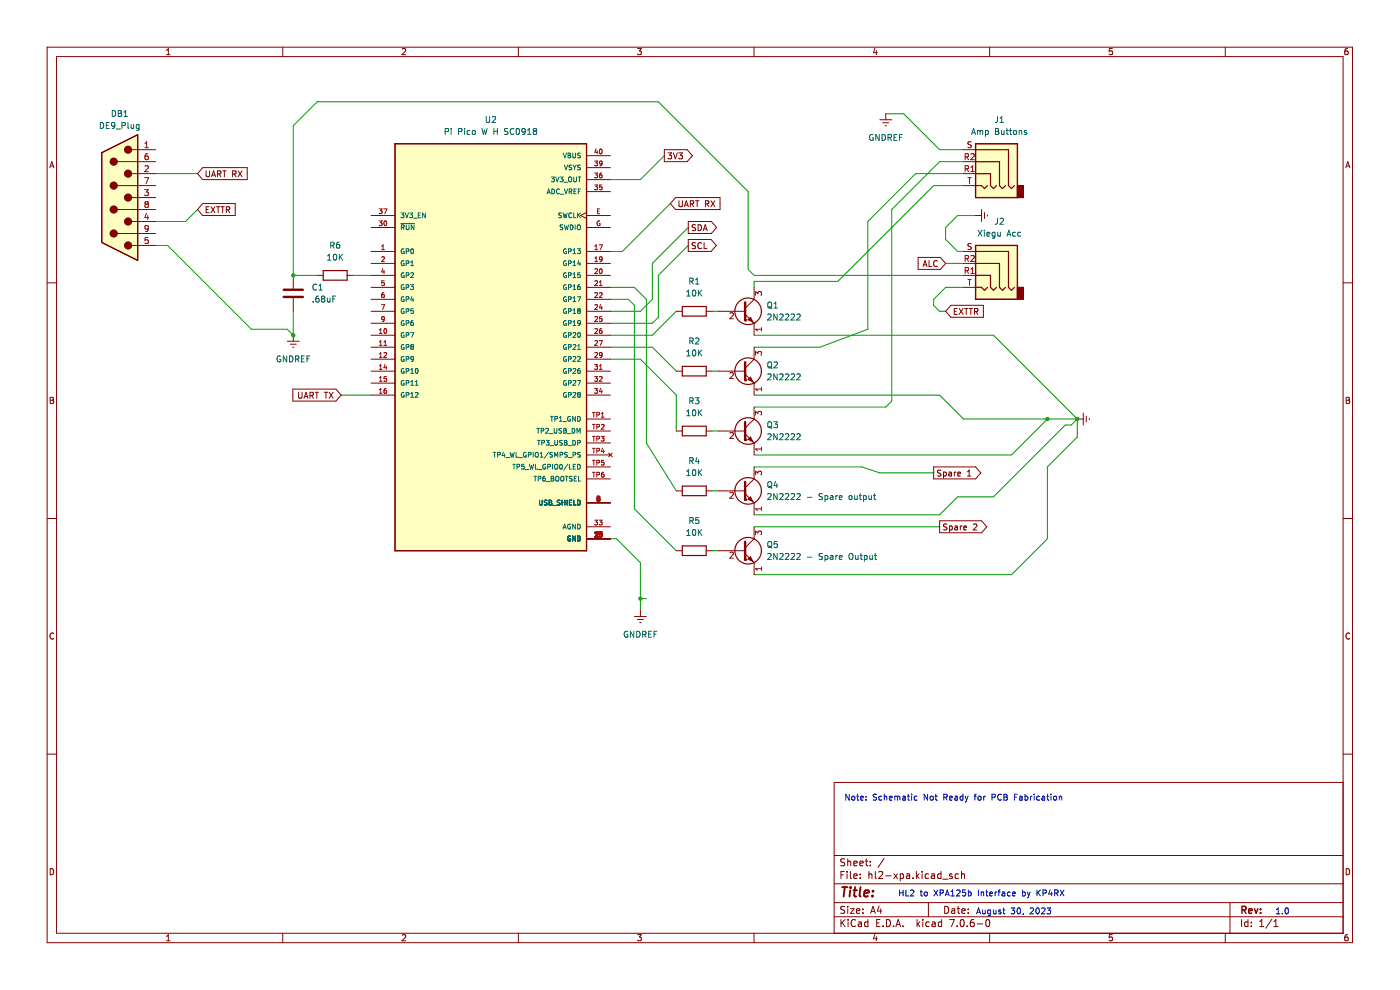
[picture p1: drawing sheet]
<svg xmlns="http://www.w3.org/2000/svg" width="297mm" height="210mm" viewBox="0 0 297 210" stroke-linecap="round" stroke-linejoin="round" font-family="sans-serif">
<g fill="none" stroke="#840000" stroke-width=".21">
<path d="M10 10h276.9v190h-276.9zM12 12h272.9v186h-272.9zM35.3 11.6h.8M35.3 10.7l.4-.4v1.3M60 10v2M85.3 10.4l.5-.1 .3 .4-.8 .9h.8M110 10v2M135.2 10.3h.9l-.5 .5 .4 .1v.6l-.2 .1-.6-.1M160 10v2M185.6 10.2l-.3 1h.8M185.9 10.7v.9M209.9 10v2"/>
<path d="M236 10.3h-.7v.6h.6l.1 .6-.2 .1-.5-.1M259.9 10v2M285.9 10.3l-.4 .1-.2 .2v.8l.2 .2 .5-.1-.1-.6-.4-.1-.2 .2M10.6 35.6l.4-1.3 .4 1.3M10.7 35.2h.6M285.5 35.6l.4-1.3 .5 1.3M285.6 35.2h.6M10 60h2M284.9 60h2M10.7 84.3h.4l.2 .2-.2 .4 .2 .1 .1 .3-.2 .3h-.5zM10.7 84.9h.4M285.6 84.3h.4l.3 .2-.3 .4 .3 .1v.3l-.2 .3h-.5z"/>
<path d="M285.6 84.9h.4M10 110h2M284.9 110h2M11.4 134.4a.58 .58 0 0 0-.8 .5 .58 .58 0 0 0 .8 .5M286.3 134.4a.58 .58 0 0 0-.8 .5 .58 .58 0 0 0 .8 .5M10 160h2M284.9 160h2M284.9 166h-107.9v32M10.7 184.3a.66 .66 0 0 1 .7 .6 .66 .66 0 0 1-.7 .7zM35.3 198.6l.4-.3v1.3M35.3 199.6h.8M60 198v2"/>
<path d="M85.3 198.4l.5-.1 .3 .3-.8 1h.8M110 198v2M135.2 198.3h.9l-.5 .5 .4 .1v.5l-.2 .2-.6-.2M160 198v2M177 194.5h107.9M177 191.5h107.9M177 187.5h107.9M177 181.5h107.9M178.4 185.6h.5M178.4 195.1v1.5M178.6 195.7l.7 .9M179.1 184.9h-.7v1.5"/>
<path d="M179.2 192.3h-.6l-.2 .1v.4l.7 .3 .1 .4-.3 .3-.6-.1M179.2 182.2h-.6l-.2 .1v.4l.7 .3 .1 .4-.3 .3-.6-.1M179.3 195.1l-.9 .8M179.7 184.9v.1M179.7 185.4v1M179.8 182.2v1.5M179.8 192.3v.1M179.8 192.8v1M179.8 182.8l.3-.1h.3l.1 1M179.9 195.1v.1M179.9 195.6v1M180.4 192.8h.8l-.8 1h.8"/>
<path d="M180.4 184.9v1.2l.2 .3M181.1 183.2l.7-.2v-.3h-.5l-.2 .2 .1 .7h.6M181.1 185.9l.7-.2v-.3h-.5l-.2 .2 .1 .7h.6M181.5 195.2a.71 .71 0 0 0-1 .5 .71 .71 0 0 0 .7 .9l.3-.2M181.7 193.3l.7-.2-.1-.3h-.4l-.2 .2 .1 .7h.5M182.1 195.6h.6l.1 1M182.4 183.2l.7-.2v-.3h-.5l-.2 .2 .1 .7h.6M182.5 186.2v.2M182.5 185.4v.2M182.8 195.9l-.5 .1-.2 .2 .2 .4 .5-.1M183.1 192.8v.2M183.1 193.6v.2"/>
<path d="M183.6 182.7h.5M183.8 182.2v1.2l.3 .3M184.1 195.6h-.4l-.3 .2 .2 .7h.5M184.1 195.1v1.5M184.3 185.5l.3-.1h.3l.1 1M184.3 184.9v1.5M184.6 183.5v.2M184.6 182.7v.2M184.7 193.8l.5-1.5 .5 1.5M184.8 193.3h.8M185.6 198.2l-.3 .9h.8M185.7 184.9v1.2l.2 .3"/>
<path d="M185.9 198.7v.9M186 195.8h.5M186.4 185l.6-.1 .3 .4-1 1.1h1M186.5 192.2l-.4 1.1h1M186.7 195.1h-.7v1.5h.7M186.8 192.8v1M187.3 196.4v.2M187.6 182.1l-1.3 1.9M187.9 185.8h1.2M188.1 195.1a.76 .76 0 0 1 .8 .7 .76 .76 0 0 1-.8 .8zM189.6 196.4v.2M189.6 185.4l.8 1"/>
<path d="M190.1 196.6l.5-1.5 .5 1.5M190.2 196.1h.7M190.4 185.4l-.8 1M191 185.4h.4l.3 .2-.1 .7h-.6M191 185.4v1.5M191.6 196.4v.2M192.3 185.4h.6l.1 1M193 185.7l-.5 .1-.2 .2 .2 .4 .5-.1M193.7 186.2v.2M194.4 184.9v1.5M194.6 185.8l.4 .6M194.6 195.1v1.5"/>
<path d="M194.7 196l.4 .6M195 185.4l-.6 .5M195.1 195.6l-.5 .5M195.6 184.9v.1M195.6 185.4v1M195.8 195.1v.1M195.8 195.6v1M197 191.5v3M197 185.4h-.4l-.3 .2 .1 .7h.6M197.1 195.6h-.4l-.3 .2 .2 .7h.5M197.6 185.4h.6l.1 1M197.8 195.6h.5l.1 1"/>
<path d="M198.3 185.7l-.5 .1-.3 .2 .3 .4 .5-.1M198.4 195.9l-.5 .1-.2 .2 .2 .4 .5-.1M199.6 185.4h-.4l-.3 .2 .1 .7h.6M199.6 184.9v1.5M199.8 195.6h-.5l-.3 .2 .2 .7h.6M199.8 195.1v1.5M200 186.5h1.1M200.4 192.3a.76 .76 0 0 1 .9 .7 .76 .76 0 0 1-.9 .8zM201.5 195.1h1l-.7 1.5M201.9 192.8h.6v1M202 185.4h-.4l-.2 .2 .1 .2 .5 .1v.4h-.6M202.5 193.1l-.5 .1-.2 .2 .2 .4 .5-.1"/>
<path d="M203 192.8h.6M203 196.4v.2M203.3 192.3v1.2l.3 .3M203.3 185.4h-.4l-.3 .2 .2 .7h.5M203.8 195.2l.2-.1a.8 .8 0 0 1 .6 .7 .8 .8 0 0 1-.6 .8l-.3-.6zM204 185.5l.2-.1h.3l.1 1M204 184.9v1.5M204 193.3l.8-.2-.1-.3h-.4l-.3 .2 .1 .7h.6M205.2 196.4v.2M205.4 193.6v.2M205.4 192.8v.2M206.5 195.1h-.4a1.01 1.01 0 0 0 0 1.5l.5-.2 .1-.5-.3-.3-.4 .1-.2 .2"/>
<path d="M207.3 196h1.2M209.3 195.2l.2-.1a.8 .8 0 0 1 .5 .7 .8 .8 0 0 1-.5 .8l-.4-.6zM209.9 198v2M236 198.3h-.7v.6l.6-.1 .1 .6-.2 .2-.5-.2M259.9 198v2M260.9 191.5v6.5M263.4 195.1v1.5M264.7 195.6h-.4l-.3 .2 .2 .7h.5M264.7 195.1v1.5M265.5 196.4v.2M265.5 195.6v.2M267.2 196.6h.9"/>
<path d="M267.2 195.5l.5-.4v1.5M269.8 195l-1.3 1.9M270.2 196.6h.9M270.2 195.5l.5-.4v1.5M285.6 184.3a.66 .66 0 0 1 .7 .6 .66 .66 0 0 1-.7 .7zM285.9 198.3h-.4l-.2 .3v.7l.2 .3 .5-.2-.1-.6h-.4l-.2 .2"/>
</g>
<path d="M263.5 193h.7l.1-.3v-.3l-.8-.2v1.5M263.8 193l.5 .7M264.9 193.2l.7-.1v-.3l-.5-.1-.2 .3 .1 .7h.6M266.1 192.7l.4 1 .3-1M267.4 193.6v.1M267.4 192.8v.2" fill="none" stroke="#840000" stroke-width=".3"/>
<path d="M178.6 188.2h1.2M179.2 188.2l-.2 2M180.4 188.8l-.2 1.4M180.5 188.2l-.1 .2M181 188.8h.8M181.4 188.2l-.2 1.7 .1 .2 .3 .1M182.6 188.2l-.3 1.7 .3 .3M183.3 189.5l1-.2v-.4h-.8l-.2 1 .2 .3 .6-.1M185.1 190v.2M185.2 188.9v.2" fill="none" stroke="#840000" stroke-width=".4"/>
<path d="M207 52.1h8.8v11.4h-8.8z" fill-rule="evenodd" fill="#ffffc2"/>
<path d="M207 52.1h8.8v11.4h-8.8z" fill="none" stroke="#840000" stroke-width=".25"/>
<path d="M207 30.5h8.8v11.4h-8.8z" fill-rule="evenodd" fill="#ffffc2"/>
<path d="M207 30.5h8.8v11.4h-8.8z" fill="none" stroke="#840000" stroke-width=".25"/>
<path d="M83.8 30.5h40.6v86.3h-40.6z" fill-rule="evenodd" fill="#ffffc2"/>
<path d="M83.8 30.5h40.6v86.3h-40.6z" fill="none" stroke="#840000" stroke-width=".25"/>
<path d="M21.6 32.4l7.6-3.8v26.6l-7.6-3.8z" fill-rule="evenodd" fill="#ffffc2"/>
<path d="M21.6 32.4l7.6-3.8v26.6l-7.6-3.8z" fill="none" stroke="#840000" stroke-width=".25"/>
<g fill="none" stroke="#009600" stroke-width=".21">
<path d="M33 36.8h8.9M140.9 33l-5 5.1h-6.4M187.9 24.1h3.8l7.6 7.7h5.1M204.4 39.4h-6.3l-20.3 20.3h-17.8v1.3M204.4 34.3h-5.1l-10.1 10.1v40.7l-1.3 1.2h-27.9M204.4 36.8h-10.1l-10.2 10.2v22.8l-10.2 3.9h-13.9M33 52.1h2.6l17.7 17.7h7.6l1.3 1.3v-5.1M41.9 44.4l-2.5 2.6h-6.4M67.3 58.4h-5.1v-31.7l5.1-5.1h72.4l19 19v16.5l1.3 1.3h44.4M74.9 58.4h3.8M142.2 43.2l-10.2 10.1h-2.5M146 48.3l-7.6 7.6v7.6l-2.5 2.5h-6.4"/>
<path d="M146 52.1l-6.3 6.3v8.9l-1.3 1.3h-8.9M200.6 55.9h3.8M207 45.7h-3.9l-2.5 2.6v2.5l2.5 2.5h1.3M129.5 61h5.1l2.5 2.5v30.5l6.4 10.1M129.5 76.2h6.4l7.6 7.6v7.6M129.5 63.5h3.8l1.3 1.3v43.1l8.9 8.9M129.5 73.7h8.9l5.1 5M143.5 66l-5.1 5.1h-8.9M151.1 66h1.3M151.1 78.7h1.3M160 71.1h50.8l17.7 17.8M204.4 61h-3.8l-2.5 2.5v1.3l1.2 1.2h1.3"/>
<path d="M72.4 83.8h6.3M151.1 91.4h1.3M160 83.8h39.3l5.1 5.1h24.1M160 99h22.8l3.8 1.3h11.5M222.2 88.9l-7.6 7.6h-54.6M228.5 88.9l-1.2 1.3h-1.3l-15.2 15.2h-7.7l-3.8 3.8h-39.3M228.5 88.9v3.8l-6.3 6.3v15.3l-7.6 7.6h-54.6M129.5 114.3h1.3l5.1 5.1v10.1M151.1 116.8h1.3M151.1 104.1h1.3M160 111.7h39.3M135.9 127h1.2"/>
</g>
<g fill="none" stroke="#0000c2" stroke-width=".21">
<path d="M180.2 168.5v1.2l-.8-1.2v1.2M180.8 169l.1-.1 .4 .1-.1 .7-.4-.1zM181.7 168.9h.5M181.9 168.5v1.1l.3 .1M182.6 169.3l.6-.1-.1-.3h-.3l-.2 .2v.6h.5M183.7 169.6v.1M183.7 168.9v.2M186 168.5l-.7 .1v.3l.5 .3 .2 .3-.3 .2h-.5M187 168.9h-.3l-.3 .2 .2 .6h.4M187.6 169l.5-.1v.8M187.6 168.5v1.2M188.7 169.3l.6-.1-.1-.3h-.3l-.2 .2v.6h.5"/>
<path d="M189.8 169l.4-.1 .2 .2M189.8 168.9v.8M190.4 169.1l.2-.2h.3v.8M190.4 169.1v.6M191.5 168.9h.5l.1 .8M192.1 169.2l-.6 .2 .1 .3h.5M192.5 168.9h.5M192.7 168.5v1.1l.3 .1M193.4 168.5v.1M193.4 168.9v.8M194.5 168.9h-.3l-.3 .2 .2 .6h.4M196.8 168.5v1.2l-.7-1.2v1.2"/>
<path d="M197.4 169l.2-.1 .3 .1v.7l-.5-.1zM198.4 168.9h.4M198.5 168.5v1.1l.3 .1M200.2 169.1h.6l.1-.5-.7-.1v1.2M200.5 169.1l.5 .6M201.4 169.3l.6-.1v-.3h-.4l-.2 .2 .1 .6h.5M202.6 168.9h.5v.8M203.1 169.2l-.6 .2 .2 .3h.4M204.3 168.9h-.4l-.2 .2 .1 .6h.5M204.3 168.5v1.2M204.8 168.9l.3 .8M205.1 169.7l-.3 .5"/>
<path d="M205.4 168.9l-.3 .8M206.6 168.9h.5M207.1 168.5l-.3 .1v1.1M207.5 169l.2-.1 .4 .1-.1 .7-.5-.1zM208.7 168.9v.8M209.1 168.9l-.4 .2M210.4 169.1h.6l.1-.5-.7-.1v1.2M212.4 168.6a.56 .56 0 0 0-.8 .5 .56 .56 0 0 0 .8 .5M213 168.5h.4l.2 .2-.2 .4 .2 .1 .1 .3-.2 .2h-.5zM213 169.1h.4M215.2 169.1h.4M215.8 168.5h-.6v1.2"/>
<path d="M216.3 168.9h.5l.1 .8M216.9 169.2l-.7 .2 .2 .3h.5M217.5 168.9h.3l.3 .2-.2 .6h-.4M217.5 168.5v1.2M218.6 168.9v.8M219 168.9l-.4 .2M219.4 168.5v.1M219.4 168.9v.8M220.5 168.9h-.3l-.3 .2 .2 .6h.4M221.1 168.9h.5v.8M221.6 169.2l-.6 .2 .2 .3h.4M222.1 168.9h.4"/>
<path d="M222.2 168.5v1.1l.3 .1M223 168.5v.1M223 168.9v.8M223.6 169l.1-.1 .4 .1-.1 .7-.4-.1zM224.7 169l.5-.1 .1 .8M224.7 168.9v.8M190.9 188.8v1.2M190.9 189.4h.7M191.6 188.8v1.2M192.2 188.8v1.2h.6M193.2 188.9l.4-.1 .3 .3-.8 .9h.8M195.2 189.2h.5"/>
<path d="M195.4 188.8v1.1l.3 .1M196.2 189.3l.3-.1 .2 .2v.4l-.2 .2-.4-.2zM198.1 188.8l.9 1.2M199 188.8l-.9 1.2M199.4 189.4h.6l.1-.5-.7-.1v1.2M200.5 190l.5-1.2 .4 1.2M200.6 189.7h.7M201.7 190h.8M201.7 189.1l.4-.3v1.2M202.9 188.9l.5-.1 .3 .3-.8 .9h.8M204.8 188.8h-.6v.6l.6-.1v.6l-.2 .1-.4-.1M205.4 189.3l.4-.1 .2 .2-.1 .6h-.5"/>
<path d="M205.4 188.8v1.2M207.2 193.9l.4-1.3 .4 1.3M207.3 193.5h.6M207.5 188.8v1.2M208.1 189.3h.5l.1 .7M208.1 189.2v.8M208.4 193l.1 .8 .5-.1M209 193v.9M209.1 189.2h.5M209.3 188.8v1.1l.3 .1M210 189.6l.6-.1-.1-.2-.4-.1-.1 .2v.6h.5M210.1 193.1l-.3-.1-.3 .3 .2 .5h.4"/>
<path d="M210.1 193v1l-.2 .3-.3-.1M210.7 193l.1 .8 .5-.1M211.1 189.2v.8M211.3 193v.9M211.5 189.2l-.4 .2M211.7 189.2h.5M212.2 188.8l-.3 .2v1M212.3 193.1l-.3-.1-.2 .2 .1 .2 .4 .1v.3h-.5M212.6 189.3h.5l.1 .7M212.7 193h.5M212.9 192.6v1.1l.3 .2M213.2 189.5l-.6 .2 .1 .3h.5"/>
<path d="M214.3 189.3l-.4-.1-.2 .2 .1 .6h.5M214.5 192.6h.8l-.4 .5 .3 .1v.5l-.2 .2-.5-.2M214.8 189.6l.6-.1-.1-.2-.3-.1-.2 .2 .1 .6h.4M215.9 192.7l.2-.1a.68 .68 0 0 1 .4 .6 .68 .68 0 0 1-.4 .7l-.3-.5zM216.9 189.3l.4-.1 .2 .2-.1 .6h-.5M216.9 188.8v1.2M217.1 193.8l-.1 .2M217.9 189.2l.3 .8M218.2 190l-.3 .5M218.5 189.2l-.3 .8M218.5 192.7l.5-.1 .3 .3-.8 1h.8M219.9 192.7l.2-.1a.68 .68 0 0 1 .4 .6 .68 .68 0 0 1-.4 .7l-.3-.5z"/>
<path d="M220 188.8v1.2M220.2 189.3l.5 .7M220.7 188.8l-.7 .7M221 192.7l.4-.1 .3 .3-.8 1h.8M221.3 189.4h.6v-.5l-.6-.1v1.2M222.1 192.6h.8l-.4 .5 .3 .1v.5l-.1 .2-.6-.2M222.8 188.7l-.3 .9h.8M223.1 189.2v.8M223.7 189.4h.6l.1-.5-.7-.1v1.2M224 189.4l.5 .6M224.9 188.8l.8 1.2M225.7 188.8l-.8 1.2"/>
<path d="M270.8 193.9h.7M270.8 192.9l.3-.3v1.3M272.1 193.7v.2M272.7 192.7l.2-.1a.68 .68 0 0 1 .4 .6 .68 .68 0 0 1-.4 .7l-.3-.5z"/>
</g>
<g fill="none" stroke="#840000" stroke-width=".21">
<path d="M43 35.6h9.4v2.5h-9.4l-1.1-1.3zM43.7 36.2v1.1l.3 .2 .3-.1 .2-.1v-1.1M44.9 37.5l.4-1.3 .4 1.3M45 37.1h.6M46.1 36.9l.7-.1v-.4l-.7-.2v1.3M46.5 36.9l.4 .6M47.2 36.2h.8M47.6 36.2v1.3M49.4 36.9l.6-.1v-.4l-.6-.2v1.3M49.7 36.9l.4 .6M50.5 36.2l.8 1.3M51.3 36.2l-.8 1.3"/>
<path d="M140.9 31.8h4.9l1.1 1.2-1.1 1.3h-4.9zM141.7 32.4h.8l-.4 .5 .3 .1v.6l-.2 .1-.5-.1M142.8 32.4l.5 1.3 .4-1.3M144 32.4h.8l-.4 .5 .3 .1v.6l-.2 .1-.5-.1M43 43.2h6.9v2.5h-6.9l-1.1-1.3zM43.7 44.5h.5M44.3 43.8h-.6v1.3h.6M44.8 43.8l.8 1.3M45.6 43.8l-.8 1.3M45.9 43.8h.7M46.3 43.8v1.3M46.9 43.8h.7"/>
<path d="M47.2 43.8v1.3M48 44.5h.6l.1-.5-.7-.2v1.3M48.3 44.5l.4 .6M143.3 41.9h9.4v2.5h-9.4l-1.1-1.2zM144 42.6v1l.3 .2h.3l.2-.2v-1M145.2 43.8l.4-1.2 .4 1.2M145.3 43.5h.6M146 47h4.9l1.1 1.3-1.1 1.2h-4.9zM146 50.8h4.9l1.1 1.3-1.1 1.2h-4.9zM146.5 43.2h.6v-.5l-.6-.1v1.2M146.8 43.2l.4 .6M147.5 42.6h.8"/>
<path d="M147.6 47.7l-.7 .1v.3l.5 .3 .2 .3-.3 .2h-.5M147.6 51.5l-.7 .1v.4l.5 .2 .2 .3-.3 .2h-.5M147.9 42.6v1.2M148.1 47.7a.64 .64 0 0 1 .7 .6 .64 .64 0 0 1-.7 .6zM148.8 51.6a.56 .56 0 0 0-.8 .5 .56 .56 0 0 0 .8 .5M149.2 48.9l.4-1.2 .4 1.2M149.3 48.6h.6M149.4 51.5v1.2h.6M149.7 43.2h.6v-.5l-.6-.1v1.2M150 43.2l.4 .6M150.8 42.6l.9 1.2M151.7 42.6l-.9 1.2"/>
<path d="M194.8 54.6h4.7l1.1 1.3-1.1 1.2h-4.7zM195.8 56.5l.4-1.2 .5 1.2M195.9 56.2h.6M197.1 55.3v1.2h.6M198.8 55.4a.56 .56 0 0 0-.8 .5 .56 .56 0 0 0 .8 .5M207 45.7h1.2M208.2 44.4v2.6M208.9 45.1v1.3M209.5 45.6v.2M201.7 64.8h6.9v2.5h-6.9l-1.1-1.3zM202.4 66h.5M203 65.4h-.6v1.3h.6"/>
<path d="M203.5 65.4l.8 1.3M204.3 65.4l-.8 1.3M204.6 65.4h.7M205 65.4v1.3M205.6 65.4h.7M205.9 65.4v1.3M206.7 66.1l.6-.1 .1-.4-.7-.2v1.3M207 66.1l.5 .6M62.1 82.5h9.2l1.1 1.3-1.1 1.3h-9.2zM63.3 83.2v1l.3 .3 .4-.1 .1-.2v-1M64.5 84.5l.4-1.3 .4 1.3M64.6 84.1h.6"/>
<path d="M65.8 83.9l.6-.1v-.5l-.6-.1v1.3M66.1 83.9l.4 .6M66.9 83.2h.7M67.2 83.2v1.3M68.8 83.2h.7M69.1 83.2v1.3M69.8 83.2l.9 1.3M70.7 83.2l-.9 1.3M198.1 99h8.9l1.1 1.3-1.1 1.3h-8.9zM199.6 99.8h-.7v.4l.6 .2 .1 .3-.2 .3-.5-.1M199.3 110.5h8.9l1.1 1.2-1.1 1.3h-8.9zM200.2 100.2l.3-.1 .3 .3-.2 .5h-.4"/>
<path d="M200.2 100.1v1.3M200.9 111.2l-.7 .1v.3l.6 .3 .1 .3-.3 .2h-.4M201.3 100.2h.5v.8M201.4 111.6h.4l.2 .2-.1 .6h-.5M201.4 111.6v1.2M201.8 100.4l-.6 .3 .2 .3 .4-.1M202.5 100.1v.9M202.6 111.6h.5v.8M202.8 100.1l-.3 .3M203.1 111.9l-.6 .2 .2 .3h.4M203.2 100.6l.6-.2-.1-.2-.3-.1-.2 .2v.6h.5M203.7 111.6v.8"/>
<path d="M204.1 111.6l-.4 .2M204.4 112l.7-.1-.1-.3h-.4l-.2 .1 .1 .7h.5M205.2 101h.8M205.2 100.1l.4-.4v1.3M206.5 111.3l.5-.2 .2 .4-.8 .9h.8"/>
</g>
<path d="M215.8 61h1.3v2.5h-1.3z" fill-rule="evenodd" fill="#840000"/>
<path d="M207 53.3h6.9v7.7l.7 .6 .6-.6M207 58.4h3.1v2.6l.7 .6 .6-.6M207 55.9h5v5.1l.7 .6 .6-.6M207 61h1.2l.7 .6 .6-.6M215.8 61h1.3v2.5h-10.1v-11.4h8.8v11.4" fill="none" stroke="#840000" stroke-width=".25"/>
<path d="M204.4 58.4h2.6M204.4 55.9h2.6M204.4 53.3h2.6M204.4 61h2.6" fill="none" stroke="#840000" stroke-width=".21"/>
<path d="M204.8 54.9l.6-.1v-.5l-.6-.1v1.3M204.8 57.4l.6-.1v-.5l-.6-.1v1.3M205.1 57.4l.4 .6M205.1 54.9l.4 .6M205.3 59.3h.7M205.7 59.3v1.2M206 58h.7M206 57.1l.3-.4v1.3M206 54.3l.4-.1 .3 .4-.8 .9h.8M206 51.7l-.6 .1v.3l.5 .3 .1 .3-.2 .2h-.5" fill="none" stroke="#a90000" stroke-width=".21"/>
<g fill="none" stroke="#006464" stroke-width=".21">
<path d="M207.5 48.8l.8 1.3M208.3 48.8l-.8 1.3M208.8 48.8v.2M208.8 49.3v.8M209.4 49.7l.6-.1-.1-.3h-.3l-.2 .1v.6h.5M211.1 49.3h-.4l-.2 .2 .1 .5h.5M211.1 49.3v1l-.3 .2h-.3M211.6 46.3v1.1l-.5 .2M211.7 49.3v.7h.5M212.2 46.4l.4-.1 .3 .4-.8 .9h.8M212.2 49.3v.8M213.6 50.1l.4-1.3 .5 1.3"/>
<path d="M213.7 49.7h.6M215.4 49.3h-.3l-.3 .2 .1 .5h.5M216.5 49.3h-.4l-.2 .2 .1 .5h.5"/>
</g>
<path d="M215.8 39.4h1.3v2.5h-1.3z" fill-rule="evenodd" fill="#840000"/>
<path d="M207 39.4h1.2l.7 .6 .6-.6M207 31.8h6.9v7.6l.7 .6 .6-.6M207 36.8h3.1v2.6l.7 .6 .6-.6M207 34.3h5v5.1l.7 .6 .6-.6M215.8 39.4h1.3v2.5h-10.1v-11.4h8.8v11.4M144.7 65h5.1v2h-5.1zM144.7 77.7h5.1v2h-5.1z" fill="none" stroke="#840000" stroke-width=".25"/>
<g fill="none" stroke="#840000" stroke-width=".21">
<path d="M186.6 25.4h2.6M187.3 26h1.2M187.8 26.7h.2M187.9 24.1v1.3M204.4 36.8h2.6M204.4 34.3h2.6M204.4 31.8h2.6M204.4 39.4h2.6M143.5 78.7h1.2M143.5 66h1.2M149.8 78.7h1.3M149.8 66h1.3"/>
<path d="M158.1 79.4l1.9 1.9M160 76.2l-1.9 1.9M160 81.3h.1"/>
</g>
<path d="M204.8 33.3l.6-.1v-.5l-.6-.1v1.3M204.8 35.8l.6-.1v-.4l-.6-.2v1.3M205.1 35.8l.4 .6M205.1 33.3l.4 .6M205.3 37.7h.7M205.7 37.7v1.3M206 36.4h.7M206 35.5l.3-.4v1.3M206 32.7l.4-.1 .3 .4-.8 .9h.8M206 30.1l-.6 .1v.3l.5 .3 .1 .3-.2 .2h-.5" fill="none" stroke="#a90000" stroke-width=".21"/>
<g fill="none" stroke="#006464" stroke-width=".21">
<path d="M185.2 28.6a.58 .58 0 0 0-.7 .6 .58 .58 0 0 0 .8 .5v-.5h-.3M186.5 28.5v1.3l-.7-1.3v1.3M187.1 28.5a.64 .64 0 0 1 .8 .7 .64 .64 0 0 1-.8 .6zM188.4 29.2l.6-.1 .1-.5-.7-.1v1.3M188.7 29.2l.4 .6M189.7 29.1h.4M190.3 28.5h-.6v1.3h.6M190.8 29.1h.4M191.4 28.5h-.6v1.3M206.1 28.5l.4-1.2 .5 1.2M206.2 28.2h.6M207.4 27.7v.8"/>
<path d="M207.4 27.8l.3-.1 .2 .2M207.9 27.9l.2-.2h.3l.1 .8M207.9 27.9v.6M209.1 27.7h.3l.3 .2-.1 .6h-.5M209.1 27.7v1.2M211.2 27.3h.4l.3 .2-.3 .4 .3 .1v.3l-.2 .2h-.5zM211.2 27.9h.4M211.6 24.7v1.1l-.5 .2M212.2 26h.7M212.2 25.1l.3-.4v1.3M212.5 27.7v.8l.5-.1M213 27.7v.8"/>
<path d="M213.4 27.7h.5M213.6 27.3v1l.3 .2M214.2 27.7h.4M214.3 27.3v1l.3 .2M215.1 27.8l.1-.1 .4 .1-.1 .7-.4-.1zM216.2 27.8l.5-.1 .1 .8M216.2 27.7v.8M217.8 27.7h-.3l-.2 .2 .1 .1 .4 .2v.3h-.5M146.3 59.7l.6-.1 .1-.5-.7-.1v1.3M146.6 59.7l.5 .6M147.6 59.4l.3-.4v1.3M145.7 75.5h.7"/>
<path d="M145.7 61.9l.3-.4v1.3M145.7 74.6l.3-.4v1.3M145.7 62.8h.7M146.3 72.4l.6-.1 .1-.5-.7-.1v1.3M146.6 72.4l.5 .6M147 74.4l.2-.2a.68 .68 0 0 1 .4 .7 .68 .68 0 0 1-.4 .6l-.3-.5zM147.1 61.6l.1-.1a.68 .68 0 0 1 .4 .7 .68 .68 0 0 1-.4 .6 .84 .84 0 0 1-.1-1.2zM147.6 71.8l.4-.1 .3 .4-.8 .9h.8M147.6 60.3h.7M148.2 61.5v1.3M148.2 74.2v1.3M148.3 74.8l.6 .7"/>
<path d="M148.3 62.1l.6 .7M148.9 74.2l-.7 .8M148.9 61.5l-.7 .8"/>
</g>
<path d="M158.1 76.8v3.8" fill="none" stroke="#840000" stroke-width=".51"/>
<circle cx="158.1" cy="80.6" r=".25" fill="#840000"/>
<path d="M158.7 80.5l.5-.5 .5 1z" fill-rule="evenodd" fill="#840000"/>
<path d="M152.4 78.7h5.7M158.1 66.7l1.9 1.9M160 68.6h.1M160 73.7v2.5M160 63.5l-1.9 1.9M158.7 80.5h.1M158.7 80.5l.5-.5 .5 1zM160 81.3v2.5" fill="none" stroke="#840000" stroke-width=".21"/>
<circle cx="158.7" cy="78.7" r="2.82" fill="none" stroke="#840000" stroke-width=".25"/>
<path d="M154.9 79.2l.4-.2 .3 .4-.8 .9h.8M160.3 75.3v-.7l.5 .4 .1-.4h.5l.2 .2-.2 .5M161.6 82.2v.7M161.6 82.5h-1.3l.3 .4" fill="none" stroke="#a90000" stroke-width=".21"/>
<path d="M162.9 79.4l.5-.1 .2 .4-.8 .9h.8M162.9 77l.3-.2a.43 .43 0 0 1 .5 .4v.4a.42 .42 0 0 1-.4 .5 .42 .42 0 0 1-.4-.5zM163.1 77.7l.7 .5M164.2 76.9l.5-.1 .2 .3-.8 .9h.8M164.9 79.3v1.3l-.8-1.3v1.3M165.4 79.4l.5-.1 .2 .4-.7 .9h.7M166.6 79.4l.5-.1 .2 .4-.7 .9h.7M167.8 79.4l.5-.1 .3 .4-.8 .9h.8M169 79.4l.5-.1 .3 .4-.8 .9h.8" fill="none" stroke="#006464" stroke-width=".21"/>
<path d="M158.1 64.1v3.8" fill="none" stroke="#840000" stroke-width=".51"/>
<circle cx="158.1" cy="67.9" r=".25" fill="#840000"/>
<path d="M158.7 67.8l.5-.5 .5 1z" fill-rule="evenodd" fill="#840000"/>
<g fill="none" stroke="#840000" stroke-width=".21">
<path d="M124.4 38.1h5.1M124.4 35.6h5.1M124.4 33h5.1M62.2 58.4v2.8M67.3 58.4h1.3M73.6 58.4h1.3M78.7 58.4h5.1M78.7 53.3h5.1M78.7 55.9h5.1M78.7 48.3h5.1M78.7 45.7h5.1M124.4 58.4h5.1"/>
<path d="M124.4 53.3h5.1M124.4 55.9h5.1M124.4 48.3h5.1M124.4 40.6h5.1M124.4 45.7h5.1M124.4 45.1l-1.2 .6 1.2 .7M60.9 72.4h2.6M61.6 73h1.2M62.1 73.7h.2M62.2 63.2v2.8M62.2 71.1v1.3M78.7 66h5.1"/>
<path d="M78.7 71.1h5.1M78.7 73.7h5.1M78.7 76.2h5.1M78.7 78.7h5.1M78.7 61h5.1M78.7 63.5h5.1M78.7 68.6h5.1M124.4 66h5.1M124.4 71.1h5.1M124.4 73.7h5.1M124.4 76.2h5.1M124.4 78.7h5.1"/>
<path d="M124.4 61h5.1M124.4 63.5h5.1M124.4 68.6h5.1M152.4 66h5.7M158.7 67.8h.1M158.7 67.8l.5-.5 .5 1zM160 61v2.5M160 68.6v2.5M78.7 81.3h5.1M78.7 83.8h5.1M124.4 81.3h5.1M124.4 83.8h5.1"/>
<path d="M124.4 88.9h5.1M124.4 91.4h5.1M124.4 94h5.1M124.4 96.5h5.1M124.4 99h5.1M129.1 96.1l.8 .8M129.9 96.1l-.8 .8M124.4 114.3h5.1M124.4 111.7h5.1M124.4 106.7h5.1M124.4 101.6h5.1"/>
</g>
<g fill="none" stroke="#840000" stroke-width=".25">
<path d="M83.8 30.5h40.6v86.3h-40.6zM68.6 57.4h5v2h-5z"/>
<circle cx="158.7" cy="66" r="2.82"/>
</g>
<g fill="none" stroke="#a90000" stroke-width=".21">
<path d="M126.1 34.2h.7l-.4 .3 .3 .1v.5h-.6M126.1 36.7h.7l-.4 .4 .3 .1v.4h-.6M126.1 39.2h.7l-.4 .4 .3 .1v.5h-.6M126.4 31.6l-.2 .7h.6M126.7 32v.6M127.3 31.7l.1-.1a.49 .49 0 0 1 .4 .5 .49 .49 0 0 1-.5 .5l-.1-.4zM127.6 36.7l-.4 .2v.6l.2 .2 .3-.1-.1-.5h-.2l-.2 .2M127.7 39.2h-.5v.5h.4l.1 .5h-.5M127.7 34.6l-.2 .2-.2-.1-.1-.4 .3-.1 .2 .2v.5l-.4 .3M80.4 46.9h.7l-.4 .3 .3 .1v.5h-.6M80.4 44.3h.7l-.4 .4 .3 .1v.4h-.6M81 53h.5"/>
<path d="M81 52.2l.3-.3v1.1M81 54.6l.4-.1 .1 .3-.6 .7h.6M81.2 57l-.2 .7h.6M81.4 44.3h.7l-.5 1M81.5 57.4v.6M81.5 59.6h-.5v.4h.5v.5h-.5M81.5 47l.2-.1a.49 .49 0 0 1 .4 .5 .49 .49 0 0 1-.5 .4l-.1-.3zM126.2 53h.6M126.2 52.2l.3-.3v1.1M126.2 54.8l.3-.3v1M126.2 55.5h.6M126.2 57.1l.4-.1 .2 .3-.7 .7h.7"/>
<path d="M126.2 59.6h.4l.2 .2-.7 .8h.7M126.7 44.8h.4M127.1 51.9h.7l-.4 1.1M127.2 59.8l.3-.2v1M127.2 46.9a.46 .46 0 0 0-.6 .5 .46 .46 0 0 0 .7 .4v-.4h-.2M127.2 44.3h-.5v1h.5M127.3 57.1l.1-.1a.49 .49 0 0 1 .4 .5 .49 .49 0 0 1-.5 .5l-.1-.4zM127.7 54.9l-.2 .2h-.2l-.1-.5 .3-.1 .2 .2v.5l-.4 .3M80.5 70.7h.6M80.5 70l.3-.3v1M80.5 72.5l.3-.3v1.1M80.5 75.1l.3-.3v1"/>
<path d="M80.5 77.6l.3-.3v1M80.5 73.3h.6M80.5 75.8h.6M80.5 78.3h.6M80.9 64.6h.7l-.4 1M81.5 74.9l.3-.1 .2 .3-.6 .7h.6M81.5 73.3h.5M81.5 72.5l.2-.3v1.1M81.5 62.1l-.5 .2v.6l.2 .2 .3-.1v-.5h-.3l-.2 .2M81.5 69.8l.2-.1a.49 .49 0 0 1 .4 .5 .49 .49 0 0 1-.5 .5l-.1-.4zM81.5 67.6l-.1 .2h-.3l-.1-.5 .4-.1 .1 .2v.5l-.4 .3M81.7 77.3l-.2 .7h.6"/>
<path d="M81.9 77.7v.6M82 79.9h-.5v.5l.4-.1 .1 .5h-.5M126.1 77.3h.7l-.4 .4 .3 .1v.4h-.6M126.1 79.9h.7l-.4 .4 .3 .1v.4h-.6M126.2 69.8l.4-.1 .2 .3-.7 .7h.7M126.2 72.3l.4-.1 .2 .3-.7 .8h.7M126.2 74.9l.4-.1 .2 .3-.7 .7h.7M126.2 62.2l.4-.1 .2 .3-.7 .7h.7M126.2 67.3l.4-.1 .2 .3-.7 .7h.7M126.7 64.7h-.5M126.7 64.7h.1M126.7 64.7v.4l-.6 .5h.7"/>
<path d="M127.1 72.2h.7l-.4 1.1M127.2 62.2l.3-.1 .2 .3-.6 .7h.6M127.2 80l.3-.1 .2 .3-.6 .7h.6M127.2 78.3h.5M127.2 60.6h.5M127.2 77.6l.3-.3v1M127.4 64.6l-.2 .7h.6M127.6 69.7l-.4 .3v.5l.2 .2 .3-.1-.1-.5h-.2l-.2 .2M127.6 65v.6M127.7 67.2h-.5v.5l.4-.1 .1 .5h-.5M127.7 75.2l-.2 .2h-.2l-.1-.5 .3-.1 .2 .2v.6l-.4 .2M154.9 66.5l.4-.2 .3 .4-.8 .9h.8"/>
<path d="M160.3 62.6v-.7l.5 .4 .1-.4h.5l.2 .2-.2 .5M161.6 69.5v.7M161.6 69.8h-1.3l.3 .4M80.5 80.2l.3-.3v1M80.5 82.7l.3-.3v1M80.5 80.9h.6M80.5 83.4h.6M81.9 82.4l-.4 .2v.6l.1 .2 .4-.1-.1-.5h-.3l-.1 .2M125.7 87.5h.6M125.7 90h.6M125.7 92.6h.6M125.7 95.1h.6"/>
<path d="M125.7 97.6h.6M126 87.5v1M126 90v1M126 92.6v1M126 95.1v1M126 97.6v1.1M126.1 82.4h.7l-.4 .4 .3 .1v.4h-.6M126.6 88h.5v-.4l-.5-.1v1M126.6 90.6l.5-.1v-.4l-.5-.1v1M126.6 93.1l.5-.1v-.3l-.5-.1v1M126.6 95.6h.5v-.4l-.5-.1v1M126.6 98.2l.5-.1v-.4l-.5-.1v1.1"/>
<path d="M127.4 82.4l-.2 .7h.6M127.5 92.6h.7l-.4 .4h.3M127.6 88.5h.6M127.6 87.8l.3-.3v1M127.6 90.1l.4-.1 .2 .3-.7 .7h.7M127.6 82.7v.7M127.8 95.1l-.2 .7h.6M128.1 93h.1M128.1 95.4v.7M128.1 93v.5h-.6M128.1 97.6h-.5v.5h.5v.5h-.5M125.7 100.2h.6"/>
<path d="M126 100.2v1M126.1 112.9h1.6l-.3 .4 .2 .1M126.1 110.3h.7l-.4 .4 .3 .1v.5h-.6M126.1 113.8l.2 .1M126.2 113.2l.3-.3v1M126.3 112.9l-.1 .1M126.6 112.9l.1 .1M126.6 100.7h.5v-.4l-.5-.1v1M126.6 113.8h.1M126.7 113.3h-.3l.4-.4v1l-.1-.1M126.7 113.3v.1M126.7 113.8l-.1 .1"/>
<path d="M126.7 105.7h.3M126.7 113.3l-.6 .6 1.1-.1M126.7 113l.1 .1M126.7 113.4l.1 .1M126.7 113.8h.1M126.7 113l.1 .4M126.7 113.8l.2 .1M126.7 106h.5M126.8 113.4l-.1 .4M126.8 113.2l-.1 .1M126.8 113.7l-.1 .1M126.8 113.4h.3"/>
<path d="M126.9 112.9l-.2 .1M126.9 105.3l.3 .1M127 105.3l-.4 1M127 105.3l.3 1M127 105.3a.5 .5 0 0 0-.4 .5 .5 .5 0 0 0 .5 .4l.2-.4-.1-.4M127 105.7l.3 .2-.2 .4M127 105.3l.2 .1M127.1 112.9l.1 .1M127.1 110.3h.6l-.3 .4 .3 .1v.5h-.6M127.1 113.8h.1M127.2 113.4h.1M127.2 113.3v.1"/>
<path d="M127.2 113.2l.2 .1M127.2 113v.2M127.2 113.4v.4M127.2 113.8l.2 .1M127.2 113.4l.1 .1M127.2 113.8h.1M127.2 113.2l-.1 .1M127.2 105.5l-.2 .2M127.3 112.9l-.4 .4 .3 .1M127.3 113.4h-.1M127.3 113.5l-.1 .3M127.3 105.4l-.6-.1v1h.4"/>
<path d="M127.3 106.2l-.2 .1M127.4 112.9l-.2 .1M127.4 113.3l-.1 .1M127.5 112.9l.2 .2-.3 .2M127.6 113.3l.1 .2M127.6 113.4h.1M127.7 113.5l-.1 .3h-.4M128.1 100.2l-.5 .2v.6l.2 .2 .3-.1v-.5h-.3l-.2 .2"/>
</g>
<g fill="none" stroke="#006464" stroke-width=".21">
<path d="M94.4 27.9h.6l.1-.5-.7-.1v1.2M95.7 27.3v.1M95.7 27.7v.8M97.3 27.9h.6v-.5l-.6-.1v1.2M98.6 27.3v.1M98.6 27.7v.8M99.7 27.7h-.4l-.2 .2 .1 .6h.5M100.2 27.8l.2-.1 .4 .1-.1 .7-.5-.1zM102.2 27.3l.3 1.2 .3-.9 .2 .9 .3-1.2M103.1 24.7v1l.3 .3 .4-.1 .1-.2v-1M104.4 24.8l.5-.1 .2 .4-.7 .9h.7M104.8 27.3v1.2"/>
<path d="M104.8 27.9h.7M105.5 27.3v1.2M107.7 27.3l-.6 .1v.3l.5 .3 .1 .3-.2 .2h-.5M109 27.4a.56 .56 0 0 0-.8 .5 .56 .56 0 0 0 .8 .5M109.6 27.4l.2-.1a.68 .68 0 0 1 .4 .6 .68 .68 0 0 1-.4 .6l-.3-.5zM111.4 27.8l-.2 .2h-.4v-.6l.4-.1 .2 .2v.7l-.2 .3h-.4M111.9 28.5h.7M111.9 27.6l.4-.3v1.2M113.4 27.8l-.3-.2 .3-.3h.2l.2 .2-.2 .3M113.4 27.8l-.3 .2 .1 .4 .2 .1h.3l.1-.2v-.3l-.2-.2M113.4 27.8h.2M117 37.5h.6l-.3 .4 .3 .1v.5h-.6"/>
<path d="M117.9 37.5l.3 1.1 .4-1.1M118.8 37.5h.6l-.3 .4 .3 .1v.5h-.6M119.5 32.5l.3 1 .4-1M119.6 38.7h.8M119.7 35l.4 1 .3-1M120.5 32.5h.3l.2 .2-.2 .3 .3 .3-.2 .2h-.4zM120.5 33h.3M120.7 37.6l.5 .1 .1 .5-.3 .4-.3-.2-.1-.5zM121.3 35.1h-.6a.42 .42 0 0 0 .5 .5v.4h-.5M121.5 32.5v.8l.2 .2 .4-.2v-.8M121.6 35l.3 .5M121.7 37.5v.9l.2 .2 .4-.2v-.9"/>
<path d="M121.9 35.5v.5M122.2 35l-.3 .5M122.6 37.5h.6M122.9 37.5v1.1M123.1 35.1h-.5a.42 .42 0 0 0 .5 .5l-.1 .4h-.5M123.1 32.5l-.5 .1a.42 .42 0 0 0 .5 .5l-.1 .3h-.5M69.5 55.2h.7M69.5 54.3l.4-.4v1.3M70.2 52h.6v-.5l-.6-.1v1.2M70.5 52l.4 .6M70.8 54l.2-.1a.68 .68 0 0 1 .5 .7 .68 .68 0 0 1-.5 .6l-.3-.5zM72 53.9v1.3"/>
<path d="M72 51.4h-.4l-.2 .3v.7l.2 .2 .4-.1v-.6h-.4l-.2 .2M72.2 54.5l.5 .7M72.7 53.9l-.7 .7M85 47.4h3M85.1 45.2h.6l-.4 .4h.3v.5h-.5M85.2 48.2h.4l.1-.4-.5-.1v1M85.4 48.2l.3 .5M85.7 52.8a.46 .46 0 0 0-.6 .5 .46 .46 0 0 0 .6 .4v-.3h-.2M85.7 55.4a.46 .46 0 0 0-.6 .4 .46 .46 0 0 0 .6 .4v-.3h-.2M85.7 57.9a.46 .46 0 0 0-.6 .5 .46 .46 0 0 0 .6 .4v-.4h-.2M86 45.2l.3 1 .4-1M86.2 53.3h.5v-.4l-.5-.1v1"/>
<path d="M86.2 47.7v.8l.2 .2 .4-.2v-.8M86.2 55.9l.5-.1v-.4l-.5-.1v1M86.2 58.4l.5-.1v-.3l-.5-.1v1M86.9 45.2h.6l-.3 .4h.3v.5h-.6M87.1 58l.4-.1 .2 .3-.6 .7h.6M87.1 55.6l.3-.3v1M87.1 56.3h.6M87.2 52.9l.2-.1a.49 .49 0 0 1 .3 .5 .49 .49 0 0 1-.4 .4l-.2-.3zM87.7 46.3h.8M87.8 47.7v1l-.6-1v1M88.7 45.6h.4M89.2 45.2h-.5v1h.5"/>
<path d="M90.2 45.2v1l-.5-1v1M116.1 41.1l.3-1 .3 1M116.2 40.8h.4M117.1 40.1a.51 .51 0 0 1 .6 .5 .51 .51 0 0 1-.6 .5zM118.7 40.2a.45 .45 0 0 0-.7 .4 .45 .45 0 0 0 .7 .4M118.9 41.2h.7M119.1 45.2l-.5 .1a.42 .42 0 0 0 .5 .5l-.1 .3h-.5M119.4 47.8h-.5a.42 .42 0 0 0 .4 .5v.4h-.5M119.4 45.2l.3 1 .2-.7 .2 .7 .2-1M119.7 40.1l.4 1 .3-1M119.7 47.7l.3 1 .2-.7 .2 .7 .2-1M120.1 52.8a.46 .46 0 0 0-.6 .5 .46 .46 0 0 0 .7 .4v-.3h-.2"/>
<path d="M120.1 55.4a.46 .46 0 0 0-.6 .4 .46 .46 0 0 0 .7 .4v-.3h-.2M120.1 57.9a.46 .46 0 0 0-.6 .5 .46 .46 0 0 0 .7 .4v-.4h-.2M120.6 53.3h.5v-.4l-.5-.1v1M120.6 55.9l.5-.1v-.4l-.5-.1v1M120.6 58.4l.5-.1v-.3l-.5-.1v1M120.7 40.6h.5l.1-.4-.6-.1v1M121 47.7a.51 .51 0 0 1 .6 .5 .51 .51 0 0 1-.6 .5zM121 40.6l.3 .5M121.3 45.3a.45 .45 0 0 0-.7 .4 .45 .45 0 0 0 .7 .4M121.6 53.8h.6M121.6 53.1l.3-.3v1M121.6 55.6l.3-.3v1"/>
<path d="M121.6 58.2l.3-.3v1M121.6 56.3h.6M121.6 58.9h.6M121.7 45.2v1h.5M121.8 40.6h.3M122 47.7v1M122.2 40.1h-.4v1h.4M122.5 52.8h.6l-.3 .4 .3 .1v.4h-.6M122.5 53.7h.1M122.5 45.2v1M122.6 47.8h.5v.6l-.2 .3-.4-.1-.1-.6zM122.7 40.6h.3"/>
<path d="M122.7 45.6l.4 .6M122.8 55.3l-.3 .7h.7M123 55.7v.6M123.1 57.9h-.5l-.1 .4h.5l.1 .5h-.6M123.1 45.2l-.6 .5M123.2 40.1h-.5v1M59.5 75.6a.58 .58 0 0 0-.7 .5 .58 .58 0 0 0 .8 .5v-.4h-.3M60.8 75.5v1.3l-.7-1.3v1.3M61.4 75.5a.64 .64 0 0 1 .8 .6 .64 .64 0 0 1-.8 .7zM62.7 76.2l.6-.1 .1-.5-.7-.1v1.3M63 76.2l.4 .6M64 76.1h.4"/>
<path d="M64.6 75.5h-.6v1.3h.6M65.1 76.1h.4M65.7 75.5h-.6v1.3M66.4 64v.1M67.2 60.4a.56 .56 0 0 0-.8 .5 .56 .56 0 0 0 .8 .5M67.6 62.8l-.4 .1-.2 .2v.7l.2 .3 .4-.1v-.7h-.4l-.2 .2M67.6 61.5h.8M67.6 60.6l.4-.3v1.2M68.4 63.3l-.2 .3 .1 .4 .1 .1 .4-.1 .1-.2v-.2l-.2-.3M68.4 63.3l-.2-.2 .2-.3h.3l.2 .2-.2 .3M68.4 63.3h.3M69.5 63.2v.8h.5"/>
<path d="M70 63.2v.9M70.6 63.4h.4M71.2 62.8h-.6v1.3M85.7 60.4a.46 .46 0 0 0-.6 .5 .46 .46 0 0 0 .6 .4v-.3h-.2M85.7 63a.46 .46 0 0 0-.6 .5 .46 .46 0 0 0 .6 .4v-.4h-.2M85.7 65.5a.46 .46 0 0 0-.6 .5 .46 .46 0 0 0 .6 .4v-.3h-.2M85.7 68.1a.46 .46 0 0 0-.6 .4 .46 .46 0 0 0 .6 .4v-.3h-.2M85.7 70.6a.46 .46 0 0 0-.6 .5 .46 .46 0 0 0 .6 .4v-.4h-.2M85.7 73.1a.46 .46 0 0 0-.6 .5 .46 .46 0 0 0 .6 .4v-.3h-.2M85.7 75.7a.46 .46 0 0 0-.6 .5 .46 .46 0 0 0 .6 .4v-.4h-.2M85.7 78.2a.46 .46 0 0 0-.6 .5 .46 .46 0 0 0 .6 .4v-.3h-.2M86.2 63.5l.5-.1v-.4l-.5-.1v1.1"/>
<path d="M86.2 60.9h.5v-.4l-.5-.1v1M86.2 66h.5v-.4l-.5-.1v1M86.2 68.6l.5-.1v-.4l-.5-.1v1M86.2 71.1l.5-.1v-.3l-.5-.1v1M86.2 73.6h.5v-.4l-.5-.1v1M86.2 76.2l.5-.1v-.4l-.5-.1v1.1M86.2 78.7h.5v-.4l-.5-.1v1M87.1 60.4h.6l-.3 .4 .3 .1v.4h-.6M87.1 70.6h.7l-.5 1M87.1 79.2h.6M87.1 78.5l.3-.3v1M87.3 73.5l-.2-.2 .2-.2 .4 .2-.2 .2"/>
<path d="M87.3 73.5l-.2 .2 .2 .4 .4-.2-.2-.4M87.3 73.5h.2M87.4 62.9l-.3 .7h.7M87.6 68l-.4 .3-.1 .5 .2 .2 .4-.1-.1-.4-.3-.1-.2 .2M87.6 63.3v.7M87.7 65.5h-.5l-.1 .5 .5-.1 .1 .5h-.6M87.7 76.1l-.2 .2-.3-.1v-.5l.3-.1 .2 .2v.6l-.5 .3M88.2 78.3l.1-.1a.49 .49 0 0 1 .4 .5 .49 .49 0 0 1-.4 .4l-.2-.3zM120.1 70.6a.46 .46 0 0 0-.6 .5 .46 .46 0 0 0 .7 .4v-.4h-.2M120.1 73.1a.46 .46 0 0 0-.6 .5 .46 .46 0 0 0 .7 .4v-.3h-.2M120.1 75.7a.46 .46 0 0 0-.6 .5 .46 .46 0 0 0 .7 .4v-.4h-.2M120.1 78.2a.46 .46 0 0 0-.6 .5 .46 .46 0 0 0 .7 .4v-.3h-.2"/>
<path d="M120.1 60.4a.46 .46 0 0 0-.6 .5 .46 .46 0 0 0 .7 .4v-.3h-.2M120.1 63a.46 .46 0 0 0-.6 .5 .46 .46 0 0 0 .7 .4v-.4h-.2M120.1 65.5a.46 .46 0 0 0-.6 .5 .46 .46 0 0 0 .7 .4v-.3h-.2M120.1 68.1a.46 .46 0 0 0-.6 .4 .46 .46 0 0 0 .7 .4v-.3h-.2M120.6 71.1l.5-.1v-.3l-.5-.1v1M120.6 73.6h.5v-.4l-.5-.1v1M120.6 76.2l.5-.1v-.4l-.5-.1v1.1M120.6 78.7h.5v-.4l-.5-.1v1M120.6 60.9h.5v-.4l-.5-.1v1M120.6 63.5l.5-.1v-.4l-.5-.1v1.1M120.6 66h.5v-.4l-.5-.1v1M120.6 68.6l.5-.1v-.4l-.5-.1v1"/>
<path d="M121.6 70.7l.4-.1 .2 .2-.7 .8h.7M121.6 73.2l.4-.1 .2 .3-.7 .7h.7M121.6 75.7l.4-.1 .2 .3-.7 .8h.7M121.6 78.3l.4-.1 .2 .3-.7 .7h.7M121.6 60.7l.3-.3v1M121.6 63.2l.3-.3v1.1M121.6 65.8l.3-.3v1M121.6 68.3l.3-.3v1M121.6 61.4h.6M121.6 64h.6M121.6 66.5h.6M121.6 69h.6"/>
<path d="M122.5 62.9h.7l-.5 1.1M122.5 74.1h.6M122.5 75.7l.4-.1 .2 .3-.6 .8h.6M122.5 73.4l.3-.3v1M122.6 70.7l.2-.1a.49 .49 0 0 1 .3 .5 .49 .49 0 0 1-.4 .4l-.2-.3zM122.6 68.1h.5v.5h-.5zM122.7 65.9l-.2-.2 .2-.2 .4 .2-.2 .2M122.7 65.9l-.2 .2 .2 .4 .4-.2-.2-.4M122.7 65.9h.2M123 60.4l-.4 .2-.1 .6 .2 .2 .4-.1-.1-.5h-.3l-.2 .2M123 78.2l-.4 .2-.1 .6 .2 .2 .4-.1-.1-.5h-.3l-.2 .2M123.1 68.6l-.2 .4h-.3"/>
<path d="M123.1 68.5v.1M162.9 66.7l.5-.1 .2 .4-.8 .9h.8M162.9 64.3l.3-.2a.43 .43 0 0 1 .5 .4v.4a.42 .42 0 0 1-.4 .5 .42 .42 0 0 1-.4-.5zM163.1 65l.7 .5M164.2 65.3h.7M164.2 64.4l.4-.3v1.2M164.9 66.6v1.3l-.8-1.3v1.3M165.4 66.7l.5-.1 .2 .4-.7 .9h.7M166.6 66.7l.5-.1 .2 .4-.7 .9h.7M167.8 66.7l.5-.1 .3 .4-.8 .9h.8M169 66.7l.5-.1 .3 .4-.8 .9h.8M85.7 80.8a.46 .46 0 0 0-.6 .4 .46 .46 0 0 0 .6 .4v-.3h-.2"/>
<path d="M85.7 83.3a.46 .46 0 0 0-.6 .5 .46 .46 0 0 0 .6 .4v-.4h-.2M86.2 81.2h.5v-.4l-.5-.1v1M86.2 83.8l.5-.1v-.3l-.5-.1v1M87.1 81l.3-.3v1M87.1 83.5l.3-.2v1M87.1 81.7h.6M87.1 84.3h.6M88.1 83.4l.4-.1 .2 .2-.6 .8h.6M88.1 81.7h.6M88.1 81l.3-.3v1M104.6 96h.6M104.9 96v1"/>
<path d="M105.6 96.5l.4-.1 .1-.4h-.5v1M106.8 95.9l-.3 .7h.7M107 96.3v.7M107.3 97.1h.8M108.2 96l.3 1 .2-.8 .1 .8 .3-1M108.8 98.5h.5M109 98.5v1M109.5 96v1h.5M109.7 99h.5v-.4l-.5-.1v1M110.1 97.1h.7M111.2 98.5h-.5l-.1 .5 .5-.1 .1 .5h-.6M111.4 99.6h.8"/>
<path d="M111.6 96a.46 .46 0 0 0-.6 .5 .46 .46 0 0 0 .7 .4v-.4h-.2M112.1 96.5l.5-.1v-.4h-.5v1M112.3 98.5l.3 1 .2-.7 .2 .7 .2-1M113.1 96v1M113.6 98.5v1h.5M113.7 96l.5 .1v.5l-.2 .4-.4-.2-.1-.5zM113.9 90.9h.6M114 93.4h.6M114.2 90.9v1M114.2 99.6h.7M114.3 93.4v1M114.6 96.2l.3-.2v1"/>
<path d="M114.6 97h.6M114.8 91.4h.5v-.4l-.5-.1v1M114.9 93.9h.5l.1-.4-.6-.1v1M115.7 98.5a.46 .46 0 0 0-.6 .5 .46 .46 0 0 0 .7 .4v-.3h-.2M115.8 91l.4-.1 .1 .3-.6 .7h.6M115.9 93.4h.6l-.3 .4 .2 .1v.4h-.5M116.2 99h.5v-.4l-.5-.1v1M116.3 95.9l-.8 1.3M116.5 92h.8M116.7 94.5h.8M116.8 88.3h.6M117.1 88.3v1"/>
<path d="M117.2 96h-.5a.42 .42 0 0 0 .5 .6l-.1 .3h-.5M117.2 98.5v1M117.6 90.9v.8l.1 .2 .4-.2v-.8M117.7 97v-1l.3 .7 .3-.7v1M117.7 88.9l.5-.1v-.4l-.5-.1v1M117.7 93.4v.8l.2 .2 .4-.2v-.8M117.8 98.5l.5 .1v.6l-.2 .3-.4-.1v-.6zM118.7 89.3h.5M118.7 88.6l.3-.3v1M118.8 98.6l.2-.1a.49 .49 0 0 1 .3 .5 .49 .49 0 0 1-.4 .5l-.2-.4zM118.8 96.5l.5-.1v-.4h-.5v1M119.2 90.9l-.6 .1a.42 .42 0 0 0 .5 .5v.3h-.5"/>
<path d="M119.3 93.5h-.5a.42 .42 0 0 0 .4 .5v.4h-.5M119.4 89.4h.8M119.6 90.9h.3l.2 .2-.2 .3 .3 .3-.2 .2h-.4zM119.6 91.4h.3M119.7 93.4h.4l.2 .2-.2 .3 .2 .3-.2 .2h-.4zM119.7 93.9h.4M120.1 80.8a.46 .46 0 0 0-.6 .4 .46 .46 0 0 0 .7 .4v-.3h-.2M120.1 83.3a.46 .46 0 0 0-.6 .5 .46 .46 0 0 0 .7 .4v-.4h-.2M120.4 96h-.6a.42 .42 0 0 0 .5 .6v.3h-.5M120.4 92h.7M120.5 98.4l-.9 1.3M120.5 94.5h.8"/>
<path d="M120.6 97.1h.7M120.6 81.2h.5v-.4l-.5-.1v1M120.6 83.8l.5-.1v-.3l-.5-.1v1M120.8 98.5v1h.5M121 88.4a.46 .46 0 0 0-.6 .5 .46 .46 0 0 0 .6 .4v-.4h-.2M121.4 90.9a.51 .51 0 0 1 .6 .5 .51 .51 0 0 1-.6 .5zM121.5 93.4a.51 .51 0 0 1 .6 .5 .51 .51 0 0 1-.6 .5zM121.6 80.8l.4-.1 .2 .3-.7 .7h.7M121.6 83.4l.4-.1 .2 .2-.7 .8h.7M121.6 96.5l.5-.1v-.4h-.5v1M121.6 99h.4M122.1 88.3v1l-.6-1v1"/>
<path d="M122.1 98.5h-.5v1h.5M122.4 91.9v-1l.3 .7 .4-.7v1M122.5 80.7h.7l-.5 1M122.5 88.3a.51 .51 0 0 1 .6 .5 .51 .51 0 0 1-.6 .5zM122.5 93.9h.5l.1-.4-.6-.1v1M122.5 98.5a.51 .51 0 0 1 .6 .5 .51 .51 0 0 1-.6 .5zM122.7 83.7l-.2-.2 .2-.2 .4 .1-.2 .3M122.7 83.7l-.2 .2 .2 .4 .4-.2-.2-.4M122.7 83.7h.2M123.1 96h-.5a.42 .42 0 0 0 .5 .6l-.1 .3h-.5M113.3 101h.5M113.5 101v1"/>
<path d="M114.2 101.6l.5-.1v-.4l-.5-.1v1M114.5 106.1v.8l.2 .2 .3-.2v-.8M115.6 101l-.4 .3-.1 .6 .2 .1 .4-.1-.1-.4-.3-.1-.2 .2M115.9 102.1h.8M116.1 106.2h-.6a.42 .42 0 0 0 .5 .5v.4h-.5M116.5 106.1h.3l.2 .2-.2 .3 .3 .3-.2 .2h-.4zM116.5 106.6h.3M116.9 101h.4l.2 .2-.2 .3 .2 .4-.2 .1h-.4zM116.9 101.5h.4M117.3 107.2h.7M118 101.1l.5 .1 .1 .5-.3 .3-.4-.1v-.5zM118.8 106.2h-.5a.42 .42 0 0 0 .5 .5l-.1 .4h-.5"/>
<path d="M119.1 101.1l.5 .1v.5l-.2 .3-.4-.1v-.5zM119.2 106.6h.6M119.2 106.1v1M119.4 112.2l.4-1 .3 1M119.5 111.9h.5M119.8 106.1v1M119.9 101h.6M120.2 101v1M120.3 106.1v1M120.8 106.6h.3M121 113.8a.46 .46 0 0 0-.6 .4 .46 .46 0 0 0 .6 .4v-.3h-.2M121 111.2a.46 .46 0 0 0-.6 .5 .46 .46 0 0 0 .6 .4v-.3h-.2"/>
<path d="M121.3 106.1h-.5v1h.5M121.4 101.1h-.6a.42 .42 0 0 0 .5 .6v.3h-.5M121.7 106.1v1h.5M121.8 101.5h.4M122.1 111.2v1l-.6-1v1M122.1 113.7v1l-.6-1v1M122.3 101h-.5v1h.5M122.5 113.7a.51 .51 0 0 1 .6 .5 .51 .51 0 0 1-.6 .5zM122.5 106.1a.51 .51 0 0 1 .6 .5 .51 .51 0 0 1-.6 .5zM122.5 111.2a.51 .51 0 0 1 .6 .5 .51 .51 0 0 1-.6 .5zM122.7 101v1h.5"/>
</g>
<path d="M60.2 63h4M60.2 61.5h4" fill="none" stroke="#840000" stroke-width=".51"/>
<circle cx="27.2" cy="31.8" r=".76" fill="#840000"/>
<circle cx="27.2" cy="31.8" r=".76" fill="none" stroke="#840000" stroke-width=".21"/>
<circle cx="27.2" cy="36.8" r=".76" fill="#840000"/>
<circle cx="27.2" cy="36.8" r=".76" fill="none" stroke="#840000" stroke-width=".21"/>
<circle cx="27.2" cy="41.9" r=".76" fill="#840000"/>
<circle cx="27.2" cy="41.9" r=".76" fill="none" stroke="#840000" stroke-width=".21"/>
<circle cx="27.2" cy="47" r=".76" fill="#840000"/>
<circle cx="27.2" cy="47" r=".76" fill="none" stroke="#840000" stroke-width=".21"/>
<circle cx="27.2" cy="52.1" r=".76" fill="#840000"/>
<g fill="none" stroke="#840000" stroke-width=".21">
<path d="M24.9 34.3h4.3M24.9 39.4h4.3M27.9 31.8h1.3M27.9 36.8h1.3M24.9 44.4h4.3M24.9 49.5h4.3M27.9 41.9h1.3M27.9 47h1.3M27.9 52.1h1.3"/>
<circle cx="27.2" cy="52.1" r=".76"/>
</g>
<path d="M21.6 32.4l7.6-3.8v26.6l-7.6-3.8z" fill="none" stroke="#840000" stroke-width=".25"/>
<circle cx="24.1" cy="34.3" r=".76" fill="#840000"/>
<circle cx="24.1" cy="34.3" r=".76" fill="none" stroke="#840000" stroke-width=".21"/>
<circle cx="24.1" cy="39.4" r=".76" fill="#840000"/>
<circle cx="24.1" cy="39.4" r=".76" fill="none" stroke="#840000" stroke-width=".21"/>
<circle cx="24.1" cy="44.4" r=".76" fill="#840000"/>
<circle cx="24.1" cy="44.4" r=".76" fill="none" stroke="#840000" stroke-width=".21"/>
<circle cx="24.1" cy="49.5" r=".76" fill="#840000"/>
<g fill="none" stroke="#840000" stroke-width=".21">
<path d="M29.2 31.8h3.8M29.2 36.8h3.8M29.2 34.3h3.8M29.2 39.4h3.8M29.2 41.9h3.8M29.2 47h3.8M29.2 52.1h3.8M29.2 44.4h3.8M29.2 49.5h3.8M228.5 88.9h1.3M229.8 87.6v2.6M230.4 88.3v1.2"/>
<path d="M231.1 88.8v.2M158.1 104.8l1.9 1.9M160 106.7h.1M160 101.6l-1.9 1.9M134.6 130.8h2.5M135.2 131.4h1.3M135.7 132.1h.3M135.9 129.5v1.3"/>
<circle cx="24.1" cy="49.5" r=".76"/>
</g>
<g fill="none" stroke="#a90000" stroke-width=".21">
<path d="M30.7 37.7h.8l-.5 1.3M30.7 31.3h.8M30.7 30.4l.4-.3v1.2M30.7 35.3l.5-.2 .3 .4-.8 .9h.8M31.3 32.6l-.3 .1-.2 .2-.1 .7 .3 .3 .4-.1-.1-.7h-.3l-.3 .2M30.7 40.2h.8l-.5 .5 .4 .1v.6l-.2 .1-.5-.1M31 43.3l-.3-.2 .3-.3h.2l.3 .2-.3 .3M31 43.3l-.3 .2 .1 .4 .2 .1h.3l.2-.2v-.3l-.3-.2M31 43.3h.2M31 45.2l-.3 .9h.8M31.3 45.7v.9M31.4 50.4h-.6l-.1 .6 .6-.1 .1 .6-.2 .1-.5-.1"/>
<path d="M31.5 48.4l-.3 .2h-.3l-.1-.6 .4-.2 .3 .3-.1 .7-.2 .2-.3 .1"/>
</g>
<g fill="none" stroke="#006464" stroke-width=".21">
<path d="M21.3 26a.64 .64 0 0 1 .7 .6 .64 .64 0 0 1-.7 .7zM22.6 26.6h.4M23.2 26h-.6v1.3h.6M23.8 23.4a.64 .64 0 0 1 .8 .7 .64 .64 0 0 1-.8 .6zM24.4 26.5l-.3 .3-.3-.1-.1-.6 .4-.1 .3 .2-.1 .8-.2 .2-.3 .1M24.6 27.4h1M25.1 23.4h.4l.3 .3-.3 .3 .3 .2v.3l-.2 .2h-.5zM25.1 24h.4M25.9 26.6h.6v-.5l-.6-.1v1.3M26.3 24.7h.7M26.3 23.8l.4-.4v1.3M27.1 26v1.1l.2 .2"/>
<path d="M27.8 26.4l.1 .8 .5-.1M28.4 26.4v.9M29.5 26.5l-.4-.1-.2 .2 .1 .6h.5M29.5 26.4v1l-.2 .3-.3-.1M133.1 134a.58 .58 0 0 0-.7 .6 .58 .58 0 0 0 .8 .5v-.5h-.2M134.5 133.9v1.3l-.8-1.3v1.3M135.1 133.9a.64 .64 0 0 1 .7 .6 .64 .64 0 0 1-.7 .7zM136.3 134.6l.6-.1 .1-.5-.7-.1v1.3M136.6 134.6l.5 .6M137.6 134.5h.4M138.2 133.9h-.6v1.3h.6M138.8 134.5h.4"/>
<path d="M139.4 133.9h-.6v1.3"/>
</g>
<path d="M158.1 102.2v3.8" fill="none" stroke="#840000" stroke-width=".51"/>
<circle cx="158.1" cy="106" r=".25" fill="#840000"/>
<path d="M158.7 105.9l.5-.5 .5 1z" fill-rule="evenodd" fill="#840000"/>
<path d="M160 99v2.6M152.4 104.1h5.7M158.1 117.5l1.9 1.9M158.7 105.9h.1M159.2 105.4l.5 1-1-.5zM160 119.4h.1M160 106.7v2.5M160 114.3l-1.9 1.9" fill="none" stroke="#840000" stroke-width=".21"/>
<circle cx="158.7" cy="104.1" r="2.82" fill="none" stroke="#840000" stroke-width=".25"/>
<path d="M154.9 104.6l.4-.2 .3 .4-.8 .9h.8M160.3 100.7v-.7l.5 .4 .1-.4h.5l.2 .2-.2 .5M161.6 107.6v.7M161.6 107.9h-1.3l.3 .4" fill="none" stroke="#a90000" stroke-width=".21"/>
<g fill="none" stroke="#006464" stroke-width=".21">
<path d="M162.9 104.8l.5-.1 .2 .4-.8 .9h.8M162.9 102.3l.3-.1a.43 .43 0 0 1 .5 .4v.4a.42 .42 0 0 1-.4 .5 .42 .42 0 0 1-.4-.5zM163.1 103.1l.7 .5M164.5 102.1l-.3 .9h.8M164.8 102.6v.8M164.9 104.7v1.3l-.8-1.3v1.3M165.4 104.8l.5-.1 .2 .4-.7 .9h.7M166.6 104.8l.5-.1 .2 .4-.7 .9h.7M167.8 104.8l.5-.1 .3 .4-.8 .9h.8M169 104.8l.5-.1 .3 .4-.8 .9h.8M171.3 105.5h.9M174.5 104.8h-.7v.4l.6 .2 .1 .3-.3 .3-.4-.1"/>
<path d="M175 105.2l.4-.1 .2 .3-.1 .5h-.5M175 105.1v1.3M176.2 105.2h.5v.8M176.7 105.4l-.6 .3 .2 .3 .4-.1M177.3 105.1v.9M177.7 105.1l-.4 .3M178 105.5l.7-.1-.1-.2-.4-.1-.2 .2 .1 .6h.5M180.2 105.2l.1-.1 .4 .1-.1 .7h-.4zM181.3 105.1l.1 .8h.5M181.9 105.1v.9M182.3 105.1h.5M182.5 104.7v1.1l.3 .2"/>
<path d="M183.2 105.2l.3-.1 .3 .3-.1 .5h-.5M183.2 105.1v1.3M184.3 105.1l.1 .8h.5M184.9 105.1v.9M185.3 105.1h.5M185.5 104.7v1.1l.3 .2"/>
</g>
<path d="M158.1 114.9v3.8" fill="none" stroke="#840000" stroke-width=".51"/>
<circle cx="158.1" cy="118.7" r=".25" fill="#840000"/>
<path d="M158.7 118.6l.5-.5 .5 1z" fill-rule="evenodd" fill="#840000"/>
<g fill="none" stroke="#840000" stroke-width=".21">
<path d="M143.5 91.4h1.2M149.8 91.4h1.3M158.1 92.1l1.9 1.9M160 94h.1M160 88.9l-1.9 1.9M143.5 116.8h1.2M143.5 104.1h1.2M149.8 116.8h1.3M149.8 104.1h1.3M152.4 116.8h5.7M158.7 118.6h.1M159.2 118.1l.5 1-1-.5z"/>
<path d="M160 111.7v2.6M160 119.4v2.5"/>
</g>
<g fill="none" stroke="#840000" stroke-width=".25">
<path d="M144.7 90.4h5.1v2h-5.1zM144.7 103.1h5.1v2h-5.1zM144.7 115.8h5.1v2h-5.1z"/>
<circle cx="158.7" cy="116.8" r="2.82"/>
</g>
<path d="M154.9 117.2l.4-.1 .3 .4-.8 .9h.8M160.3 113.4v-.8l.5 .5 .1-.4h.5l.2 .2-.2 .5M161.6 120.3v.7M161.6 120.6h-1.3l.3 .4" fill="none" stroke="#a90000" stroke-width=".21"/>
<g fill="none" stroke="#006464" stroke-width=".21">
<path d="M145.7 87.3l.3-.4v1.3M145.7 100l.3-.4v1.3M145.7 88.2h.7M146.3 85.1l.6-.1 .1-.5-.7-.1v1.3M146.3 97.7h.6l.1-.5-.7-.1v1.3M146.6 85.1l.5 .6M146.6 97.7l.5 .7M147.1 87l.1-.1a.68 .68 0 0 1 .4 .7 .68 .68 0 0 1-.4 .6 .84 .84 0 0 1-.1-1.2zM147.1 99.7l.1-.1a.68 .68 0 0 1 .4 .7 .68 .68 0 0 1-.4 .6 .84 .84 0 0 1-.1-1.2zM147.5 84.4h.8l-.4 .5 .3 .1v.5l-.2 .2-.5-.2M147.9 97l-.3 .9h.7M148.2 86.9v1.3"/>
<path d="M148.2 99.6v1.3M148.2 97.5v.9M148.3 87.5l.6 .7M148.9 86.9l-.7 .8M148.9 99.6l-.7 .7M145.7 113.6h.7M145.7 112.7l.3-.4v1.3M145.7 100.9h.7M146.3 110.4h.6l.1-.5-.7-.1v1.3M146.6 110.4l.5 .7M147 112.4l.2-.1a.68 .68 0 0 1 .4 .7 .68 .68 0 0 1-.4 .6l-.3-.5zM148.2 112.3v1.3"/>
<path d="M148.2 109.8h-.6v.6l.6-.1v.6l-.2 .2-.4-.2M148.3 112.9l.6 .7M148.3 100.2l.6 .7M148.9 112.3l-.7 .7M162.9 117.5l.5-.1 .2 .4-.8 .9h.8M162.9 115l.3-.1a.43 .43 0 0 1 .5 .4v.4a.42 .42 0 0 1-.4 .4 .42 .42 0 0 1-.4-.4zM163.1 115.8l.7 .5M164.9 117.4v1.3l-.8-1.3v1.3M164.9 114.9h-.6l-.1 .6 .6-.1 .1 .6-.2 .1-.5-.1M165.4 117.5l.5-.1 .2 .4-.7 .9h.7M166.6 117.5l.5-.1 .2 .4-.7 .9h.7M167.8 117.5l.5-.1 .3 .4-.8 .9h.8"/>
<path d="M169 117.5l.5-.1 .3 .4-.8 .9h.8M171.3 118.2h.9M174.5 117.5h-.7v.4l.6 .2 .1 .3-.3 .3-.4-.1M175 117.9l.4-.1 .2 .3-.1 .5h-.5M175 117.8v1.3M176.2 117.9h.5v.8M176.7 118.1l-.6 .3 .2 .3 .4-.1M177.3 117.8v.9M177.7 117.8l-.4 .3M178 118.2l.7-.1-.1-.2-.4-.1-.2 .2 .1 .6h.5M180.2 117.6l.2-.2a.43 .43 0 0 1 .5 .4v.4a.42 .42 0 0 1-.4 .5 .42 .42 0 0 1-.4-.5zM181.5 117.8l.1 .8 .4-.1"/>
<path d="M182 117.8v.9M182.5 117.8h.4M182.6 117.4v1.1l.3 .2M183.4 117.9l.3-.1 .3 .3-.1 .5h-.5M183.4 117.8v1.3M184.5 117.8l.1 .8 .5-.1M185.1 117.8v.9M185.5 117.8h.5M185.7 117.4v1.1l.3 .2"/>
</g>
<path d="M158.1 89.5v3.8" fill="none" stroke="#840000" stroke-width=".51"/>
<circle cx="158.1" cy="93.3" r=".25" fill="#840000"/>
<path d="M158.7 93.2l.5-.5 .5 1z" fill-rule="evenodd" fill="#840000"/>
<path d="M152.4 91.4h5.7M158.7 93.2h.1M159.2 92.7l.5 1-1-.5zM160 86.3v2.6M160 94v2.5" fill="none" stroke="#840000" stroke-width=".21"/>
<circle cx="158.7" cy="91.4" r="2.82" fill="none" stroke="#840000" stroke-width=".25"/>
<path d="M154.9 91.9l.4-.2 .3 .4-.8 .9h.8M160.3 88v-.7l.5 .4 .1-.4h.5l.2 .2-.2 .5M161.6 94.9v.7M161.6 95.2h-1.3l.3 .4" fill="none" stroke="#a90000" stroke-width=".21"/>
<path d="M162.9 92.1l.5-.1 .2 .4-.8 .9h.8M162.9 89.6l.3-.1a.43 .43 0 0 1 .5 .4v.4a.42 .42 0 0 1-.4 .5 .42 .42 0 0 1-.4-.5zM163.1 90.4l.7 .5M164.1 89.5h.8l-.4 .5 .4 .1v.5l-.2 .1-.6-.1M164.9 92v1.3l-.8-1.3v1.3M165.4 92.1l.5-.1 .2 .4-.7 .9h.7M166.6 92.1l.5-.1 .2 .4-.7 .9h.7M167.8 92.1l.5-.1 .3 .4-.8 .9h.8M169 92.1l.5-.1 .3 .4-.8 .9h.8" fill="none" stroke="#006464" stroke-width=".21"/>
<g fill="#009600">
<circle cx="62.2" cy="58.4" r=".46"/>
<circle cx="62.2" cy="71.1" r=".46"/>
<circle cx="228.5" cy="88.9" r=".46"/>
<circle cx="222.2" cy="88.9" r=".46"/>
<circle cx="135.9" cy="127" r=".46"/>
</g>
</svg>
